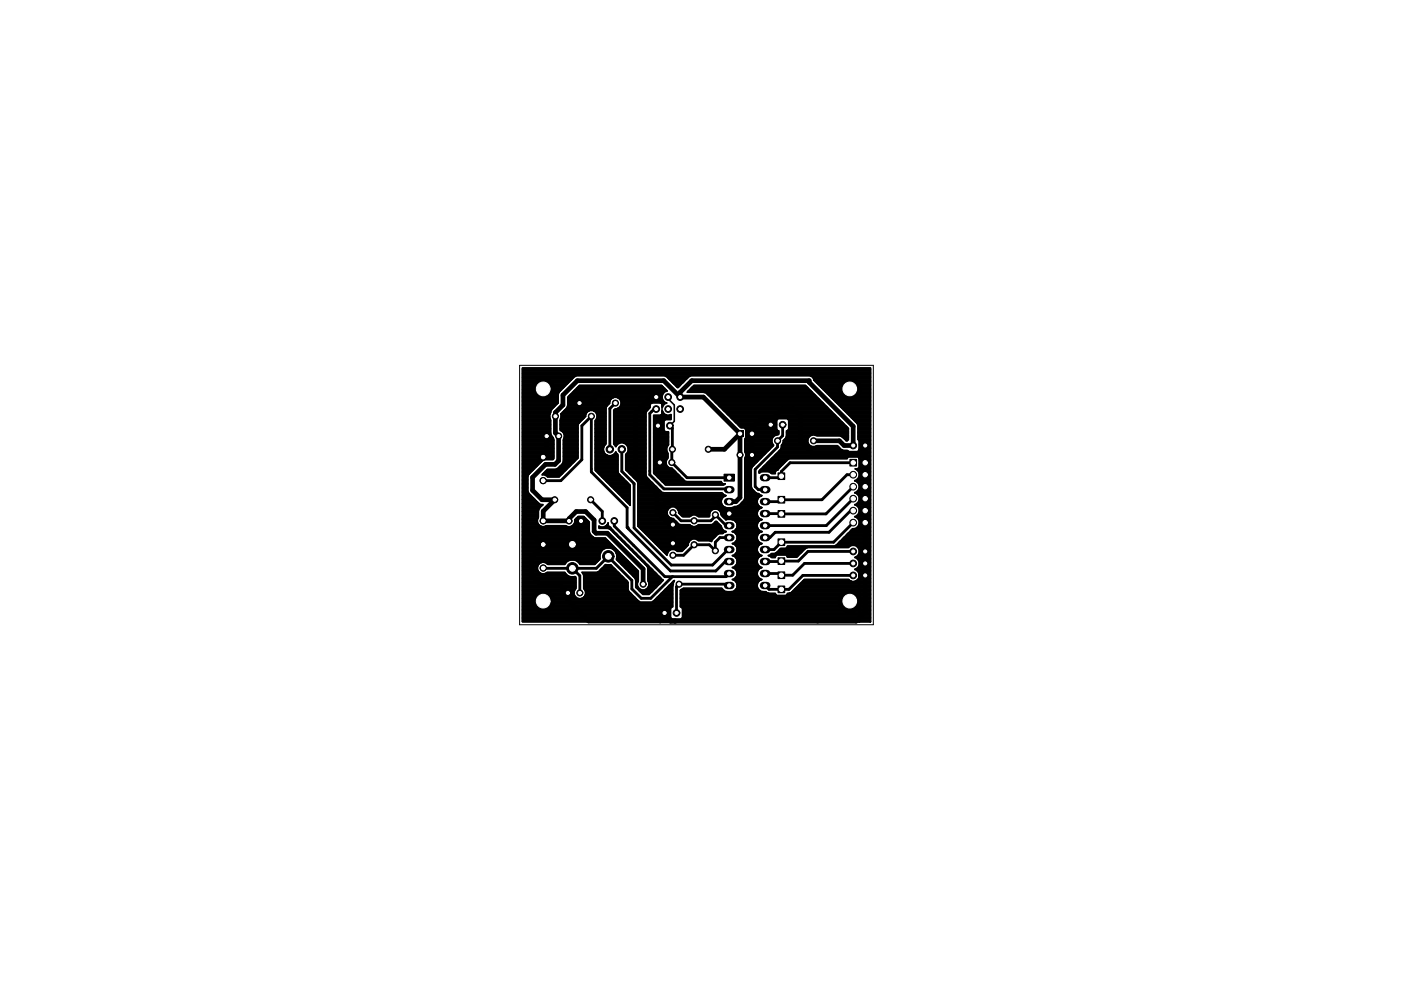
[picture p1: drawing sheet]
<svg xmlns="http://www.w3.org/2000/svg" width="297mm" height="210mm" viewBox="0 0 297 210" stroke-linecap="round" stroke-linejoin="round" font-family="sans-serif">
<g fill="none" stroke="#000" stroke-width=".21">
<path d="M110.2 77.5h75v55h-75zM156.2 91.3h1.3v1.3h-1.3zM180.2 97.4h1.4v1.4h-1.4zM153.5 100.5h2.2v1.5h-2.2zM165 118.2h1.4v1.5h-1.4zM165 100.2h1.4v1.5h-1.4zM165 108.2h1.4v1.5h-1.4zM165 105.2h1.4v1.5h-1.4zM165 114.2h1.4v1.5h-1.4zM165 121.2h1.4v1.5h-1.4zM165 124.2h1.4v1.5h-1.4z"/>
<circle cx="115.1" cy="96.9" r=".65"/>
<circle cx="115.2" cy="96.9" r=".65"/>
<circle cx="115.2" cy="82.5" r="2.45"/>
<circle cx="115.9" cy="92.5" r=".65"/>
<circle cx="117.8" cy="88.3" r=".65"/>
<circle cx="118.4" cy="92.5" r=".65"/>
<circle cx="122.9" cy="85.5" r=".65"/>
<circle cx="125.4" cy="88.3" r=".65"/>
<circle cx="129.3" cy="95.3" r=".79"/>
<circle cx="130.5" cy="85.5" r=".65"/>
<circle cx="131.8" cy="95.3" r=".79"/>
<circle cx="139.1" cy="86.7" r=".71"/>
<circle cx="139.1" cy="84.2" r=".71"/>
<circle cx="139.5" cy="90.3" r=".71"/>
<circle cx="139.9" cy="98.1" r=".65"/>
<circle cx="141.7" cy="86.7" r=".71"/>
<circle cx="141.7" cy="84.2" r=".71"/>
<circle cx="142" cy="90.3" r=".71"/>
<circle cx="142.4" cy="98.1" r=".65"/>
<circle cx="142.6" cy="95.3" r=".65"/>
<circle cx="144.2" cy="86.7" r=".71"/>
<circle cx="144.2" cy="84.2" r=".71"/>
<circle cx="150.2" cy="95.3" r=".65"/>
<circle cx="156.9" cy="96.5" r=".65"/>
<circle cx="159.4" cy="96.5" r=".65"/>
<circle cx="159.4" cy="92" r=".65"/>
<circle cx="163.4" cy="90.1" r=".71"/>
<circle cx="164.9" cy="93.5" r=".65"/>
<circle cx="165.9" cy="90.1" r=".71"/>
<circle cx="172.5" cy="93.5" r=".65"/>
<circle cx="180.2" cy="82.5" r="2.45"/>
<circle cx="180.9" cy="94.5" r=".71"/>
<circle cx="183.4" cy="94.5" r=".71"/>
<circle cx="183.4" cy="98.1" r=".71"/>
<circle cx="115.1" cy="101.9" r=".65"/>
<circle cx="115.2" cy="110.4" r=".65"/>
<circle cx="115.2" cy="101.9" r=".65"/>
<circle cx="115.2" cy="115.4" r=".65"/>
<circle cx="117.6" cy="106" r=".65"/>
<circle cx="120.6" cy="110.5" r=".65"/>
<circle cx="121.4" cy="115.4" r="1.22"/>
<circle cx="123.2" cy="110.5" r=".65"/>
<circle cx="125.2" cy="106" r=".65"/>
<circle cx="127.7" cy="110.5" r=".71"/>
<circle cx="129" cy="118" r="1.22"/>
<circle cx="130.2" cy="110.5" r=".71"/>
<circle cx="142.7" cy="108.7" r=".65"/>
<circle cx="142.7" cy="111.2" r=".65"/>
<circle cx="142.7" cy="117.7" r=".65"/>
<circle cx="142.7" cy="115.2" r=".65"/>
<circle cx="147.2" cy="110.4" r=".66"/>
<circle cx="147.2" cy="115.5" r=".66"/>
<circle cx="151.7" cy="116.8" r=".65"/>
<circle cx="151.7" cy="109.1" r=".65"/>
<circle cx="180.9" cy="119.5" r=".71"/>
<circle cx="180.9" cy="116.9" r=".71"/>
<circle cx="180.9" cy="108.3" r=".71"/>
<circle cx="180.9" cy="105.7" r=".71"/>
<circle cx="180.9" cy="103.2" r=".71"/>
<circle cx="180.9" cy="110.8" r=".71"/>
<circle cx="180.9" cy="100.6" r=".71"/>
<circle cx="183.4" cy="119.5" r=".71"/>
<circle cx="183.4" cy="116.9" r=".71"/>
<circle cx="183.4" cy="105.7" r=".71"/>
<circle cx="183.4" cy="103.2" r=".71"/>
<circle cx="183.4" cy="108.3" r=".71"/>
<circle cx="183.4" cy="110.8" r=".71"/>
<circle cx="183.4" cy="100.6" r=".71"/>
<circle cx="115.2" cy="127.5" r="2.45"/>
<circle cx="115.2" cy="120.4" r=".65"/>
<circle cx="120.4" cy="125.7" r=".65"/>
<circle cx="121.4" cy="120.5" r="1.22"/>
<circle cx="122.9" cy="125.7" r=".65"/>
<circle cx="136.4" cy="123.9" r=".65"/>
<circle cx="140.9" cy="130" r=".71"/>
<circle cx="143.4" cy="130" r=".71"/>
<circle cx="144" cy="123.9" r=".65"/>
<circle cx="180.2" cy="127.5" r="2.45"/>
<circle cx="180.9" cy="122" r=".71"/>
<circle cx="183.4" cy="122" r=".71"/>
</g>
<g fill="#000">
<path d="M156.2 91.3h1.3v1.3h-1.3zM180.2 97.4h1.4v1.4h-1.4zM153.5 100.5h2.2v1.5h-2.2zM165 118.2h1.4v1.5h-1.4zM165 100.2h1.4v1.5h-1.4zM165 108.2h1.4v1.5h-1.4zM165 105.2h1.4v1.5h-1.4zM165 114.2h1.4v1.5h-1.4zM165 121.2h1.4v1.5h-1.4zM165 124.2h1.4v1.5h-1.4z"/>
<circle cx="115.1" cy="96.9" r=".65"/>
<circle cx="115.2" cy="96.9" r=".65"/>
<circle cx="115.2" cy="82.5" r="2.45"/>
<circle cx="115.9" cy="92.5" r=".65"/>
<circle cx="117.8" cy="88.3" r=".65"/>
<circle cx="118.4" cy="92.5" r=".65"/>
<circle cx="122.9" cy="85.5" r=".65"/>
<circle cx="125.4" cy="88.3" r=".65"/>
<circle cx="129.3" cy="95.3" r=".79"/>
<circle cx="130.5" cy="85.5" r=".65"/>
<circle cx="131.8" cy="95.3" r=".79"/>
<circle cx="139.1" cy="86.7" r=".71"/>
<circle cx="139.1" cy="84.2" r=".71"/>
<circle cx="139.5" cy="90.3" r=".71"/>
<circle cx="139.9" cy="98.1" r=".65"/>
<circle cx="140.4" cy="87.1" r=".18"/>
<circle cx="141.7" cy="86.7" r=".71"/>
<circle cx="141.7" cy="84.2" r=".71"/>
<circle cx="142" cy="90.3" r=".71"/>
<circle cx="142.4" cy="98.1" r=".65"/>
<circle cx="142.6" cy="95.3" r=".65"/>
<circle cx="144.2" cy="86.7" r=".71"/>
<circle cx="144.2" cy="84.2" r=".71"/>
<circle cx="150.2" cy="95.3" r=".65"/>
<circle cx="156.9" cy="96.5" r=".65"/>
<circle cx="159.4" cy="96.5" r=".65"/>
<circle cx="159.4" cy="92" r=".65"/>
<circle cx="163.4" cy="90.1" r=".71"/>
<circle cx="164.9" cy="93.5" r=".65"/>
<circle cx="165.9" cy="90.1" r=".71"/>
<circle cx="172.5" cy="93.5" r=".65"/>
<circle cx="180.2" cy="82.5" r="2.45"/>
<circle cx="180.9" cy="94.5" r=".71"/>
<circle cx="183.4" cy="94.5" r=".71"/>
<circle cx="183.4" cy="98.1" r=".71"/>
<circle cx="115.1" cy="101.9" r=".65"/>
<circle cx="115.2" cy="110.4" r=".65"/>
<circle cx="115.2" cy="101.9" r=".65"/>
<circle cx="115.2" cy="115.5" r=".65"/>
<circle cx="115.2" cy="115.4" r=".65"/>
<circle cx="117.6" cy="106" r=".65"/>
<circle cx="120.6" cy="110.5" r=".65"/>
<circle cx="121.4" cy="115.4" r="1.22"/>
<circle cx="123.2" cy="110.5" r=".65"/>
<circle cx="125.2" cy="106" r=".65"/>
<circle cx="127.7" cy="110.5" r=".71"/>
<circle cx="129" cy="118" r="1.22"/>
<circle cx="130.2" cy="110.5" r=".71"/>
<circle cx="142.7" cy="108.7" r=".65"/>
<circle cx="142.7" cy="111.2" r=".65"/>
<circle cx="142.7" cy="117.7" r=".65"/>
<circle cx="142.7" cy="115.2" r=".65"/>
<circle cx="147.2" cy="110.4" r=".66"/>
<circle cx="147.2" cy="115.5" r=".66"/>
<circle cx="151.7" cy="116.8" r=".65"/>
<circle cx="151.7" cy="109.1" r=".65"/>
<circle cx="180.9" cy="119.5" r=".71"/>
<circle cx="180.9" cy="116.9" r=".71"/>
<circle cx="180.9" cy="108.3" r=".71"/>
<circle cx="180.9" cy="105.7" r=".71"/>
<circle cx="180.9" cy="103.2" r=".71"/>
<circle cx="180.9" cy="110.8" r=".71"/>
<circle cx="180.9" cy="100.6" r=".71"/>
<circle cx="183.4" cy="119.5" r=".71"/>
<circle cx="183.4" cy="116.9" r=".71"/>
<circle cx="183.4" cy="105.7" r=".71"/>
<circle cx="183.4" cy="103.2" r=".71"/>
<circle cx="183.4" cy="108.3" r=".71"/>
<circle cx="183.4" cy="110.8" r=".71"/>
<circle cx="183.4" cy="100.6" r=".71"/>
<circle cx="115.2" cy="127.5" r="2.45"/>
<circle cx="115.2" cy="120.4" r=".65"/>
<circle cx="120.4" cy="125.7" r=".65"/>
<circle cx="121.4" cy="120.5" r="1.22"/>
<circle cx="122.9" cy="125.7" r=".65"/>
<circle cx="136.4" cy="123.9" r=".65"/>
<circle cx="140.9" cy="130" r=".71"/>
<circle cx="143.4" cy="130" r=".71"/>
<circle cx="144" cy="123.9" r=".65"/>
<circle cx="180.2" cy="127.5" r="2.45"/>
<circle cx="180.9" cy="122" r=".71"/>
<circle cx="182.2" cy="121.8" r=".18"/>
<circle cx="183.4" cy="122" r=".71"/>
</g>
<g fill="none" stroke="#000" stroke-width="1.6">
<path d="M154.2 103.8h.8M154.2 106.4h.8M154.2 108.9h.8M154.2 111.4h.8M154.2 114h.8M154.2 116.5h.8M154.2 119.1h.8M161.9 103.8h.7M161.9 106.4h.7M161.9 108.9h.7M161.9 111.4h.7M161.9 114h.7"/>
<path d="M161.9 116.5h.7M161.9 119.1h.7M161.9 101.3h.7M154.2 121.6h.8M154.2 124.1h.8M161.9 121.6h.7M161.9 124.1h.7"/>
</g>
<g fill="none" stroke="#000" stroke-width=".6">
<path d="M130.5 85.5l-1.2 1.1v8.7M131.8 95.3v4.6l2.6 2.6v9.4l7.9 7.9h8.8l3.3-3.3h.2M139.1 86.7h-.4l-.9 1v13l3 3h13.6l.2 .1M142 90.3l.6 .5-.2 7.3 3.3 3.2h8.9M165.9 90.1v2.3l-1 1.1v1.3l-4.8 4.7v3.7l.7 .6h1.4M180.9 98.1h-13.4l-1.8 1.9v1l-.4 .3h-3.1M115.1 101.9h3.8l4.5-4.4v-7.2l2-2v11.8l7.6 7.6v4.2h.2v.2l9 9h9.6l2-2h.8M125.2 106l2.5 2.4v2.1M130.2 110.5v1l10.8 10.8h12.9l.7-.7M142.7 108.7l1.7 1.7h6.3l1-.9v-.4l2.3 2.3h.6M154.6 114h-2l-.9 1v1.8l-1.3-1.3h-3.2l-2.3 2.2h-2.2M180.9 108.3h-.5l-4.6 4.6h-11.4l-1.2 1.1h-1"/>
<path d="M180.9 105.7l-5.7 5.7h-13M180.9 116.9h-9.6l-2 2.1-7.1 .1M180.9 110.8l-4.2 4.2h-11l-1.6 1.5h-1.9M180.9 119.5h-10.3l-2.5 2.5h-2.4l-.4-.4h-3.1M180.9 103.2l-5.8 5.8-12.9-.1M180.9 100.6h-1.3l-5.3 5.4h-8.6l-.4 .4h-3.1M115.2 120.4l11.2 .1 2.6-2.5 5 5.1v1.8l2 2h2l4.6-4.6M121.4 120.5l1.5 1.6v3.6M154.6 124.1l-.3-.2h-10.3l-.6 .5v5.6M180.9 122h-10.7l-2.9 3h-4.3l-.8-.9"/>
</g>
<path d="M139.1 84.2l1.3 1.2v3.1l-.9 .8v1M141.7 84.2v.4l1.3 1.3v3.4l-1 1" fill="none" stroke="#000" stroke-width=".33"/>
<g fill="none" stroke="#000" stroke-width="1">
<path d="M115.9 92.5v3.7l-4.7 4.7v10.8l3.7 3.7h6.4l.1-1.5 1.8-1.9v-1.5M122.9 85.5h2.1l2.8-2.8h9.8l1.5 1.5h-1.1l-3.2 3.3v12.8l4.5 4.5v3.8M139.5 90.3v7.4l.4 .4M144.2 84.2v-1l2.5-2.5h24.9v.4l9.3 9.3v4.1h-1.9l-1-1h-5.5M144.2 84.2l-3.5-3.5h-18.3l-3 3.1v2.1l-1.6 1.6v4.3l.6 .7v5.2l-.7 .8h-2l-2.8 2.7v2.8l2 2h2.7l-2.4 2.4v2l5.4 .1v-.5l1.6-1.5h2l1.8 1.8v2.4l.4 .4h2.4l7.6 7.6v3.2M144.2 84.2h4.9l7.8 7.8M156.9 92l-3.3 3.3h-3.4M156.9 92v13.5l-.9 .9h-1.4M163.4 90.1v-1.2l-.2-.2h-1.8l-2 2v6.5l-.5 .5v9.8l-1.4 1.4h-3.1l-3.5-3.4h-8.7l-3 3 2.7 2.7h.8v4M163.4 89.2l2.5-2.5h2.3l1.6 1.6v5.4l2.6 2.6 10-.1 1-1M183.4 94.5v35.3l-1.9 1.9h-39.3l-1.3-1.3M115.2 115.4v.3l-2.5 2.5v3.8l1.7 1.7h3.9l2.1 2v1.6l4.4 4.4h18.4"/>
<path d="M140.9 130v.7l-.9 1"/>
</g>
<g fill="none" stroke="#000" stroke-width=".36">
<path d="M110.8 78.1h73.8v53.8h-2.4v-10.2l-.2-.4-.8-.6 .4-.1a1.31 1.31 0 0 0 .6-1.4 1.31 1.31 0 0 0-1-1 1.31 1.31 0 0 0 .8-2 1.31 1.31 0 0 0-2.1-.1h-8.6l-.6 .2-1.8 1.8h-1.9l-.5-.4h-1.7l-.3 .2-.1 .3h-.8l-.7-.4 .7-.4 .8-.1 1.1-1 1.2-.1 .3-.4 10.1-.1 3.7-3.6a1.3 1.3 0 0 0 1.4-1.1 1.3 1.3 0 0 0-1-1.5 1.31 1.31 0 0 0 1-1.2 1.31 1.31 0 0 0-1-1.3 1.31 1.31 0 0 0 1-1.3 1.31 1.31 0 0 0-1-1.2 1.31 1.31 0 0 0 1-1.3 1.31 1.31 0 0 0-1-1.3 1.3 1.3 0 0 0 1-1.2 1.3 1.3 0 0 0-.9-1.3l.7-.1 .2-.3v-5.4l-.3-.4-.1-3.2-9.2-9.4-.3-.6-.7-.3h-24.9l-.8 .3-2.2 2.2-2.2-2.2-.8-.3h-18.3l-.7 .3-3.1 3-.3 .8v1.6l-1.3 1.3-.3 .9a1.24 1.24 0 0 0 0 1.4v2.8l.7 1.4v4.1l-.2 .1h-1.5l-.8 .3-2.7 2.8-.3 .7 .1 3.2 2.2 2.3 .3 .2 .6 .1a2.36 2.36 0 0 0-1 2.7 1.26 1.26 0 0 0 .2 1.6 1.26 1.26 0 0 0 1.6 .2h4a1.25 1.25 0 0 0 1.4 0 1.25 1.25 0 0 0 .6-1.3l.7-.7h1.1l1.2 1.2v2a1.74 1.74 0 0 0 1.5 1.4h1.9l7 7v2.1a1.25 1.25 0 0 0 1.1 1.9 1.25 1.25 0 0 0 1-1.9v-2.5l-.3-.8-7.6-7.6-.7-.3h-1.8v-.4a1.29 1.29 0 0 0 1.9-.8l.1 .7 .4 .3 .2 .3 11 10.9-3 3h-1.3l-1.5-1.5v-1.4l-.2-.6-3.9-3.9 .1-.3a1.83 1.83 0 0 0-1.9-2.2 1.83 1.83 0 0 0-1.6 2.4l-1.2 1.2h-3.1a1.78 1.78 0 0 0-1.6-1 1.78 1.78 0 0 0-1.7 1h-3.6l-.2-.3a1.25 1.25 0 0 0-1.7 .2 1.25 1.25 0 0 0 .1 1.7 1.25 1.25 0 0 0 1.7 0h3.7l.1 .2a1.75 1.75 0 0 0 2.1 .7l.2 .2v2.4a1.24 1.24 0 0 0-.1 1.8 1.24 1.24 0 0 0 1.8 0 1.24 1.24 0 0 0 0-1.8v-2.7l-.4-.8h3.4l1.6-1.6h1l3.7 3.7 .1 1.8 2.4 2.4h2.7l4.7-4.5-.4 1.3v4.3l-.5 .4v1.7l.5 .5h1.7l.4-.5v-1.7l-.4-.4v-3.6l.6-.4h8.1a1.94 1.94 0 0 0 3.2-.1 1.29 1.29 0 0 0-1-1.7 1.29 1.29 0 0 0 1.1-1.3 1.29 1.29 0 0 0-1.1-1.3 1.29 1.29 0 0 0 1.1-1.2 1.29 1.29 0 0 0-1.1-1.3 1.29 1.29 0 0 0 1.1-1.3 1.29 1.29 0 0 0-1.1-1.2 1.29 1.29 0 0 0 1.1-1.3 1.29 1.29 0 0 0-1.1-1.3 1.31 1.31 0 0 0 1.1-1.4 1.31 1.31 0 0 0-1.3-1.2l-1.1 .1-1-1v-.3a1.25 1.25 0 0 0-1.5-1 1.25 1.25 0 0 0-.9 1.6l-2.4 .1a1.2 1.2 0 0 0-1.9 0h-1.5l-.8-.9a1.24 1.24 0 0 0-1.2-1.3 1.24 1.24 0 0 0-1.3 1.3 1.24 1.24 0 0 0 1.3 1.2l1.4 1.3 2.1 .1a1.2 1.2 0 0 0 1.9 0l2.9-.1 .8-.7 1.1 1.1 .4 .8 .7 .3-.8 .4-.9 .1-.2 .2-1 1-.2 .4-.5-.1h-2.3l-.2-.3a1.25 1.25 0 0 0-1.4 0 1.25 1.25 0 0 0-.6 1.2l-1.3 1.3h-1a1.22 1.22 0 0 0-1.4-.3 1.22 1.22 0 0 0-.8 1.1l-6.1-6.1v-9.1l-.3-.6-2.3-2.3v-3.2a1.38 1.38 0 0 0 0-2.2 1.38 1.38 0 0 0-2.1 .5l-.5-.5v-7.2l.3-.3a1.24 1.24 0 0 0 1.3-1.2 1.24 1.24 0 0 0-1.2-1.3 1.24 1.24 0 0 0-1.3 1.3l-.5 .6-.2 .5v7.6a1.38 1.38 0 0 0-.1 2.2 1.38 1.38 0 0 0 2.2-.6l.4 .6 .1 3.8 2.5 2.7v4.2l-7.4-7.4v-10.5a1.24 1.24 0 0 0-.3-2.1 1.24 1.24 0 0 0-1.8 1.2l-1.3 1.4-.3 .6v6.8l-3.9 4h-2.5a1.2 1.2 0 0 0-1.2-.4l1.2-1.2h1.6a2.41 2.41 0 0 0 1.8-1.8v-4.5a1.24 1.24 0 0 0-.7-1.9v-2.3l.2-.5-.1-.7 1.4-1.5 .1-2.1 2.4-2.5h17.5l1.1 1.2a1.31 1.31 0 0 0-1.1 1.3 1.31 1.31 0 0 0 1 1.3l-.4 .1-.5 .8-.1-.7-.3-.3h-1.7l-.4 .3a1.26 1.26 0 0 1-.7 1.4l-.3 .6v13l.3 .5 3.2 3.2 12.7 .1 .2 .3 .7 .3a1.31 1.31 0 0 0-1.1 1.4 1.31 1.31 0 0 0 1.3 1.2 3.7 3.7 0 0 0 3.7-2.2v-8.3a1.24 1.24 0 0 0 0-1.4v-2.7l.2-.3-.1-1.8-.3-.3h-.6l-7.6-7.5h-3.8l1.4-1.5h23.7l9.1 9.1v2.4l-.2 .2h-.3l-.7-.7-.7-.3h-4.8a1.25 1.25 0 0 0-2 1.1 1.25 1.25 0 0 0 2 1h4.3l.7 .7a1.73 1.73 0 0 0 1.5 .3l.3 .3h1.8l.4-.5v1.9l-.4-.4h-1.8l-.4 .5h-12.1l-.6 .2-2 2.2-.4 .2-.1 .5-.9-.1a2.29 2.29 0 0 0-2.6 0v-.4l4.7-4.8 .1-.7 .4-.7v-.3l.6-.7 .1-1.3 .4-.5v-1.7l-.2-.4h-1.9l-.4 .2-.1 1.9 .5 .5v.6l-.2 .2h-.3a1.27 1.27 0 0 0-1 .9 1.27 1.27 0 0 0 .4 1.3l-4.7 4.8v4a1.95 1.95 0 0 0 1.5 1.5l.8 .4h-.3a1.3 1.3 0 0 0-.8 1.4 1.3 1.3 0 0 0 1.1 1.1 1.29 1.29 0 0 0-1.1 1.3 1.29 1.29 0 0 0 1.1 1.3 1.29 1.29 0 0 0-1.1 1.2 1.29 1.29 0 0 0 1.1 1.3 1.29 1.29 0 0 0-1.1 1.3 1.29 1.29 0 0 0 1.1 1.3 1.29 1.29 0 0 0-1.1 1.2 1.29 1.29 0 0 0 1.1 1.3 1.29 1.29 0 0 0-1.1 1.3 1.29 1.29 0 0 0 1.1 1.2 1.29 1.29 0 0 0-1.1 1.3 1.29 1.29 0 0 0 1.1 1.3 1.36 1.36 0 0 0-1 1.7 1.36 1.36 0 0 0 1.8 .9l.6 .3h1.4l.4 .5h1.7l.5-.5 .9-.3 2.7-2.7h9.3a1.31 1.31 0 0 0 1.6 .4 1.31 1.31 0 0 0 .7-1.5v10.2h-71.4zM110.8 78.1h73.8M110.8 78.4h73.8M110.8 78.6h73.8M110.8 78.9h73.8M110.8 79.2h73.8M110.8 79.5h73.8M110.8 79.8h11.2M141.1 79.8h5.1M172 79.8h12.6M110.8 88.9h5.9M110.8 92.8h6.5"/>
<path d="M110.8 96.8h6.6M110.8 80.1h10.8M110.8 80.3h10.5M110.8 80.6h10.2M110.8 80.9h10M110.8 81.2h9.7M110.8 81.5h9.4M110.8 81.8h9.1M110.8 82h8.8M110.8 82.3h8.5M110.8 82.6h8.3M110.8 82.9h8"/>
<path d="M110.8 83.2h7.7M110.8 83.5h7.6M110.8 83.7h7.5M110.8 84h7.5M110.8 84.3h7.5M110.8 84.6h7.5M110.8 84.9h7.5M110.8 85.2h7.5M110.8 85.5h7.5M110.8 85.7h7.2M110.8 86h6.9M110.8 86.3h6.7"/>
<path d="M110.8 86.6h6.4M110.8 86.9h6.1M110.8 87.2h6M110.8 87.4h5.9M110.8 87.7h5.8M110.8 88h5.7M110.8 88.3h5.7M110.8 88.6h5.8M110.8 89.1h5.9M110.8 89.4h5.9M110.8 89.7h5.9M110.8 90h5.9"/>
<path d="M110.8 90.3h5.9M110.8 90.6h5.9M110.8 90.8h5.9M110.8 91.1h5.9M110.8 91.4h5.9M110.8 91.7h5.9M110.8 92h6M110.8 92.3h6.1M110.8 92.6h6.3M110.8 93.1h6.6M110.8 93.4h6.6M110.8 93.7h6.6"/>
<path d="M110.8 94h6.6M110.8 94.3h6.6M110.8 94.5h6.6M110.8 94.8h6.6M110.8 95.1h6.6M110.8 95.4h6.6M110.8 95.7h6.6M110.8 96h6.6M110.8 96.2h6.6M110.8 96.5h6.6M110.8 97.1h6.6M110.8 97.4h6.5"/>
<path d="M110.8 97.7h4.2M110.8 97.9h3.9M110.8 98.2h3.6M110.8 98.5h3.3M110.8 98.8h3.1M110.8 99.1h2.8M110.8 99.4h2.5M110.8 99.7h2.2M110.8 99.9h1.9M115.7 99.9h4M115.9 99.7h4.1M118.1 99.4h2.2"/>
<path d="M118.5 99.1h2.1M118.8 98.8h2M118.8 89.1h4.5M118.8 89.4h4.2M118.8 89.7h4M118.8 90h3.8M118.8 90.3h3.7M118.8 90.6h3.7M118.8 90.8h3.7M118.8 91.1h3.7M118.8 88.9h4.8M119 88.6h4.9"/>
<path d="M119 87.7h5.3M119 88h5.1M119 88.3h5.1M119.1 98.5h2M119.1 91.4h3.4M119.2 87.4h5.3M119.3 98.2h2.1M119.4 91.7h3.1M119.4 97.9h2.3M119.5 96.8h3M119.5 93.4h3M119.5 93.7h3"/>
<path d="M119.5 94h3M119.5 94.3h3M119.5 94.5h3M119.5 94.8h3M119.5 95.1h3M119.5 95.4h3M119.5 95.7h3M119.5 96h3M119.5 96.2h3M119.5 96.5h3M119.5 97.1h3M119.5 97.4h2.8"/>
<path d="M119.5 97.7h2.5M119.5 93.1h3M119.5 87.2h5.3M119.6 92h2.9M119.6 92.8h2.9M119.7 92.6h2.8M119.7 92.3h2.8M119.8 86.9h8.7M120.1 86.6h8.4M120.3 86.3h8.2M120.4 86h8.3M120.4 84.3h9.6"/>
<path d="M120.4 84.6h9.2M120.4 84.9h9M120.4 85.2h8.9M120.4 85.5h8.8M120.4 85.7h8.6M120.6 84h19.8M120.8 83.7h19.6M121.1 83.5h19.5M121.4 83.2h19.4M121.7 82.9h19.7M122 82.6h19.2M122.3 82.3h18.6"/>
<path d="M122.5 82h18.1M122.8 81.8h17.5M125.9 87.2h2.6M126.2 92.8h2.3M126.2 96.8h4.8M126.2 89.4h2.3M126.2 89.7h2.3M126.2 90h2.3M126.2 90.3h2.3M126.2 90.6h2.3M126.2 90.8h2.3M126.2 91.1h2.3"/>
<path d="M126.2 91.4h2.3M126.2 91.7h2.3M126.2 92h2.3M126.2 92.3h2.3M126.2 92.6h2.3M126.2 93.1h2.3M126.2 93.4h2.3M126.2 93.7h2.3M126.2 94h2.3M126.2 94.3h2.2M126.2 94.5h1.9M126.2 94.8h1.8"/>
<path d="M126.2 95.1h1.7M126.2 95.4h1.7M126.2 95.7h1.8M126.2 96h1.9M126.2 96.2h2.1M126.2 96.5h2.6M126.2 97.1h4.8M126.2 97.4h4.8M126.2 97.7h4.8M126.2 97.9h4.8M126.2 98.2h4.8M126.2 98.5h4.8"/>
<path d="M126.2 98.8h4.8M126.2 99.1h4.8M126.2 99.4h4.8M126.2 99.7h4.8M126.2 89.1h2.3M126.3 87.4h2.2M126.4 99.9h4.6M126.5 88.9h2M126.5 87.7h2M126.6 88.6h1.9M126.6 88h1.9M126.6 88.3h1.9"/>
<path d="M129.8 96.5h1.2M130.1 88.9h6.8M130.1 92.8h6.8M130.1 87.2h7M130.1 87.4h6.9M130.1 87.7h6.8M130.1 88h6.8M130.1 88.3h6.8M130.1 88.6h6.8M130.1 89.1h6.8M130.1 89.4h6.8M130.1 89.7h6.8"/>
<path d="M130.1 90h6.8M130.1 90.3h6.8M130.1 90.6h6.8M130.1 90.8h6.8M130.1 91.1h6.8M130.1 91.4h6.8M130.1 91.7h6.8M130.1 92h6.8M130.1 92.3h6.8M130.1 92.6h6.8M130.1 93.1h6.8M130.1 93.4h6.8"/>
<path d="M130.1 93.7h6.8M130.1 94h1.3M130.2 94.3h.7M130.2 86.9h7.2M130.3 96.2h.6M130.5 94.5h.2M130.5 96h.1M130.9 84.3h9.5M131 86.6h6.7M131.4 84.6h9M131.4 86.3h6.4M131.6 84.9h9"/>
<path d="M131.6 86h6.2M131.7 85.2h9.1M131.7 85.7h6.2M131.7 85.5h6.5M132.3 94h4.6M132.7 96.8h4.2M132.7 96.5h4.2M132.7 97.1h4.2M132.7 97.4h4.2M132.7 97.7h4.2M132.7 97.9h4.2M132.7 98.2h4.2"/>
<path d="M132.7 98.5h4.2M132.7 98.8h4.2M132.7 99.1h4.2M132.7 99.4h4.2M132.7 99.7h4.2M132.8 94.3h4.1M132.8 96.2h4.1M133 99.9h3.9M133 94.5h3.9M133 96h3.9M133.1 94.8h3.8M133.1 95.7h3.8"/>
<path d="M133.2 95.1h3.7M133.2 95.4h3.7M138.6 88l1.6-.1 .2-.3v-.5a1.27 1.27 0 0 0 1.9 .8v1.1h-1.1l-.5 .4 .1 1.9 .4 .3h.5v2.8a1.18 1.18 0 0 0-.1 1.6v1.2a1.22 1.22 0 0 0-.3 1.3 1.22 1.22 0 0 0 1.2 .8l2.8 2.7 7.6 .1 .3 .4 .5 .1-.3 .2h-12.3l-2.5-2.5zM138.6 88.2h3.7M138.6 88.5h3.7M138.6 88.8h3.7M138.6 89.1h2.3M138.6 89.4h2.1M138.6 89.7h2.1M138.6 89.9h2.1M138.6 90.2h2.1M138.6 90.5h2.1"/>
<path d="M138.6 90.8h2.1M138.6 91.1h2.1M138.6 91.4h2.3M138.6 91.6h3.1M138.6 91.9h3.1M138.6 92.2h3.1M138.6 92.5h3.1M138.6 92.8h3.1M138.6 93.1h3.1M138.6 93.4h3.1M138.6 93.6h3.1M138.6 93.9h3.1"/>
<path d="M138.6 94.2h3.1M138.6 94.5h3M138.6 94.8h2.8M138.6 95.1h2.7M138.6 95.3h2.7M138.6 95.6h2.8M138.6 95.9h2.9M138.6 96.2h3M138.6 96.5h3M138.6 96.8h3M138.6 97h3M138.6 97.3h2.8"/>
<path d="M138.6 97.6h2.7M138.6 97.9h2.6M138.6 98.2h2.6M138.6 98.5h2.7M138.6 98.7h2.8M138.6 99h3.1M138.6 99.3h3.9M138.6 99.6h4.2M138.6 99.9h4.5M140 85.5h1.3M140.2 88h1M140.4 85.7h.4"/>
<path d="M140.4 87.7h.4M140.4 87.4h.1M140.4 86h.2M140.4 86.3h.1M141.5 80.1h4.4M141.8 80.3h3.8M142.1 88h.2M142.1 80.6h3.2M142.4 80.9h2.6M142.7 81.2h2M143 81.5h1.4M143.2 81.8h1"/>
<path d="M143.5 82h.4M145.9 82.9h26M146.2 82.6h25.5M146.5 82.3h24.9M146.8 82h24.3M147.1 81.8h23.7M149.2 83.2h23M149.9 83.5h22.6M150.1 83.7h22.7M150.4 84h22.7M150.7 84.3h22.7M151 84.6h22.6"/>
<path d="M151.3 84.9h22.6M151.6 85.2h22.6M151.8 85.5h22.7M152.1 85.7h22.7M152.4 86h22.7M152.7 86.3h22.6M153 86.6h22.6M153.3 86.9h22.6M153.6 87.2h22.6M153.8 87.4h22.7M154.1 87.7h22.7M154.4 88h22.7"/>
<path d="M154.7 88.3h22.6M155 88.6h22.6M155.3 88.9h9.6M155.5 89.1h9.2M155.8 89.4h8.8M156.1 89.7h8.5M156.4 90h8.2M156.7 90.3h7.9M157 90.6h7.6M157.9 93.1h5.8M157.9 93.4h5.7M157.9 93.7h5.7"/>
<path d="M157.9 94h5.8M157.9 94.3h6M157.9 94.5h6M157.9 94.8h5.7M157.9 95.1h5.4M157.9 95.4h5.2M157.9 95.7h4.9M157.9 97.4h3.2M157.9 97.7h2.9M157.9 97.9h2.6M157.9 98.2h2.3M157.9 98.5h2"/>
<path d="M157.9 98.8h1.7M157.9 99.1h1.5M157.9 99.4h1.4M157.9 99.7h1.4M157.9 99.9h1.4M157.9 90.8h6.7M158 97.1h3.4M158 96h4.5M158.1 96.8h3.5M158.1 92.8h5.7M158.1 91.1h6.6M158.1 91.4h7"/>
<path d="M158.1 91.7h7M158.1 92h7M158.1 92.3h6.4M158.1 92.6h5.9M158.1 96.2h4.1M158.1 96.5h3.8M160.9 99.9h3.5M161.2 99.7h3.7M161.4 99.4h3.7M161.7 99.1h3.7M162 98.8h3.6M162.3 98.5h3.6"/>
<path d="M162.6 98.2h3.6M162.9 97.9h3.6M163.1 97.7h3.7M163.4 97.4h3.7M163.7 97.1h16M164 96.8h20.6M164.3 96.5h20.3M164.6 96.2h20M164.8 96h19.8M165.1 95.7h14.7M165.4 95.4h13.1M165.6 95.1h12.6"/>
<path d="M165.7 94.8h12.2M165.7 94.5h6.2M165.8 94.3h5.7M166 94h5.4M166.1 93.7h5.1M166.1 93.4h5.1M166.4 93.1h4.9M166.6 92.8h4.8M166.7 92.6h4.9M166.8 91.4h13.1M166.8 91.7h13.1M166.8 92h13.1"/>
<path d="M166.8 92.3h5.3M167 88.9h10.9M167.1 91.1h12.8M167.2 89.1h11M167.2 89.4h11.3M167.2 89.7h11.6M167.2 90h11.8M167.2 90.3h12.1M167.2 90.6h12.4M167.2 90.8h12.7M172.3 80.1h12.3M172.5 80.3h12.1"/>
<path d="M172.6 80.6h12M172.8 92.3h7.1M172.9 80.9h11.7M173.1 94.5h4.5M173.2 81.2h11.4M173.4 81.5h11.2M173.7 81.8h10.9M174 82h10.6M174.3 82.3h10.3M174.6 82.6h10M174.9 82.9h9.7M175.1 83.2h9.5"/>
<path d="M175.4 83.5h9.2M175.7 83.7h8.9M176 84h8.6M176.3 84.3h8.3M176.6 84.6h8M176.8 84.9h7.8M177.1 85.2h7.5M177.4 85.5h7.2M177.7 85.7h6.9M178 86h6.6M178.3 86.3h6.3M178.4 92.6h1.5"/>
<path d="M178.6 86.6h6M178.8 92.8h1.1M178.8 86.9h5.8M179.1 93.1h.8M179.1 87.2h5.5M179.4 93.4h.3M179.4 87.4h5.2M179.7 87.7h4.9M180 88h4.6M180.3 88.3h4.3M180.5 88.6h4.1M180.8 88.9h3.8"/>
<path d="M181.1 89.1h3.5M181.4 89.4h3.2M181.7 89.7h2.9M181.7 99.7h2.9M181.8 90h2.8M181.9 99.4h2.7M181.9 90.3h2.7M181.9 92.8h2.7M181.9 90.6h2.7M181.9 90.8h2.7M181.9 91.1h2.7M181.9 91.4h2.7"/>
<path d="M181.9 91.7h2.7M181.9 92h2.7M181.9 92.3h2.7M181.9 92.6h2.7M181.9 93.1h2.7M182 95.7h2.6M182 99.9h2.6M182.1 93.4h2.5M182.1 97.1h2.5M182.1 99.1h2.5M182.2 95.4h2.4M182.2 93.7h2.4"/>
<path d="M182.2 94h2.4M182.2 94.3h2.4M182.2 94.5h2.4M182.2 94.8h2.4M182.2 95.1h2.4M182.2 97.4h2.4M182.2 97.7h2.4M182.2 97.9h2.4M182.2 98.2h2.4M182.2 98.5h2.4M182.2 98.8h2.4M110.8 100.8h1.2"/>
<path d="M110.8 100.2h1.6M110.8 100.5h1.4M110.8 101.1h1.1M110.8 101.4h1.1M110.8 101.6h1.1M110.8 101.9h1.1M110.8 102.2h1.1M110.8 102.5h1.1M110.8 102.8h1.1M110.8 103.1h1.1M110.8 103.3h1.1M110.8 103.6h1.1"/>
<path d="M110.8 103.9h1.1M110.8 104.2h1.1M110.8 104.5h1.2M110.8 104.8h1.5M110.8 105h1.7M110.8 105.3h2M110.8 105.6h2.3M110.8 105.9h2.6M110.8 106.2h2.9M110.8 106.5h3.2M110.8 106.8h3.5M110.8 107h4.3"/>
<path d="M110.8 107.3h4M110.8 107.6h3.7M110.8 107.9h3.5M110.8 108.2h3.4M110.8 108.5h3.3M110.8 108.7h3.3M110.8 109h3.3M110.8 109.3h3.3M110.8 109.6h3.3M110.8 109.9h3.3M110.8 110.2h3.1M110.8 110.4h3.1"/>
<path d="M110.8 110.7h3.1M110.8 111h3.3M110.8 111.3h3.5M110.8 111.6h3.9M110.8 111.9h14.1M110.8 112.1h14.1M110.8 112.4h14.1M110.8 112.7h14.1M110.8 113h14.2M110.8 113.3h14.4M110.8 113.6h14.6M110.8 113.9h14.9"/>
<path d="M110.8 114.1h17.6M110.8 114.4h17.9M110.8 114.7h18.1M110.8 115h18.4M110.8 115.3h18.7M110.8 115.6h19M110.8 115.8h19.3M110.8 116.1h19.6M110.8 116.4h17.2M110.8 116.7h16.9M110.8 117h16.6M110.8 117.3h16.5"/>
<path d="M110.8 117.5h16.4M110.8 117.8h16.4M110.8 118.1h16.4M110.8 118.4h16.4M110.8 118.7h16.3M110.8 119h9.6M110.8 119.2h4M110.8 119.5h3.5M110.8 119.8h3.3M115.1 100.5h4M115.4 100.2h4M115.5 119.2h4.6"/>
<path d="M115.6 111.6h4.5M115.7 100.8h3.2M116 119.5h3.8M116.1 101.1h2.5M121.2 111.6h3.7M121.6 111.3h3.3M121.7 111h3.2M121.9 110.7h3M121.9 110.4h2.8M121.9 110.2h2.5M122.2 109.9h1.9M122.4 119h4.4"/>
<path d="M122.5 109.6h1.3M122.7 119.2h3.8M122.9 119.5h3.3M126.7 100.2h4.4M127 100.5h4.2M127 111.6h.1M127 111.9h2.5M127.3 100.8h4.2M127.6 101.1h4.2M127.8 101.4h4.3M128.1 101.6h4.3M128.3 119.8h1.2"/>
<path d="M128.4 111.6h.7M128.4 101.9h4.3M128.7 102.2h4.2M128.7 111.3h.2M128.9 111h.1M129 102.5h4.2M129.2 112.1h.5M129.3 102.8h4.2M129.5 103.1h4.1M129.6 112.4h.4M129.8 103.3h3.8M129.9 112.7h.3"/>
<path d="M129.9 116.4h.8M130.1 103.6h3.5M130.2 113h.3M130.3 116.7h.6M130.4 103.9h3.2M130.4 113.3h.4M130.5 117h.7M130.6 117.3h.9M130.7 104.2h2.9M130.7 113.6h.4M130.7 118.4h1.9M130.8 117.5h1"/>
<path d="M130.8 118.7h2.1M130.8 117.8h1.3M130.8 118.1h1.6M131 104.5h2.6M131 113.9h.4M131 119h2.2M131.2 104.8h2.4M131.3 114.1h.4M131.3 119.2h2.2M131.5 105h2.1M131.6 114.4h.3M131.6 119.5h2.2"/>
<path d="M131.8 105.3h1.8M131.9 114.7h.3M131.9 119.8h2.2M132.1 105.6h1.5M132.2 115h.3M132.4 105.9h1.2M132.4 115.3h.4M132.7 106.2h.9M132.7 115.6h.4M133 106.5h.6M133 115.8h.4M133.2 106.8h.4"/>
<path d="M133.3 116.1h.4M133.3 100.2h3.6M133.5 107h.1M133.6 116.4h.3M133.6 100.5h3.3M133.9 116.7h.3M133.9 100.8h3.1M134.1 117h.4M134.2 101.1h2.9M134.4 117.3h.4M134.4 101.4h2.9M134.7 117.5h.4"/>
<path d="M134.7 101.6h2.9M135 117.8h.4M135 101.9h2.9M135.2 102.2h2.9M135.3 102.5h3.1M135.3 102.8h3.4M135.3 103.1h3.7M135.3 103.3h4M135.3 103.6h4.3M135.3 103.9h4.5M135.3 104.2h4.8M135.3 104.5h5.4"/>
<path d="M135.3 104.8h18M135.3 105h18.5M135.3 105.3h18.1M135.3 105.6h17.9M135.3 105.9h17.7M135.3 106.2h17.6M135.3 106.5h17.6M135.3 106.8h17.7M135.3 107h17.8M135.3 107.3h18M135.3 107.6h6.8M135.3 107.9h6.4"/>
<path d="M135.3 108.2h6.2M135.3 108.5h6.1M135.3 108.7h6.1M135.3 109h6.2M135.3 109.3h6.3M135.3 109.6h6.5M135.3 109.9h7M135.3 110.2h7.7M135.3 110.4h7.9M135.3 110.7h8.2M135.3 111h8.5M135.3 111.3h11"/>
<path d="M135.3 111.6h11.4M135.3 118.1h.3M135.6 111.9h17.4M135.6 118.4h.3M135.8 112.1h17.3M135.8 118.7h.4M136.1 112.4h17.3M136.1 119h.4M136.4 112.7h17.5M136.4 119.2h.4M136.7 113h16.7M136.7 119.5h.4"/>
<path d="M137 113.3h15.2M137 119.8h.3M137.3 113.6h14.6M137.5 113.9h14.1M137.8 114.1h13.5M138.1 114.4h8.4M138.4 114.7h7.8M138.6 100.2h4.8M138.7 115h7.3M138.7 100.5h5M139 115.3h6.9M139 100.7h4.9"/>
<path d="M139.3 115.6h6.6M139.3 101h4.9M139.5 115.8h6.1M139.6 101.3h4.9M139.8 116.1h5.6M139.9 101.6h4.9M140.1 116.4h5M140.2 101.9h4.9M140.4 116.7h1.6M140.4 102.2h12.5M140.7 117h1M140.7 102.4h12.4"/>
<path d="M141 117.3h.5M141 102.7h12.5M141.2 117.5h.2M143.3 107.6h10.5M143.4 116.7h1.4M143.6 107.9h17.4M143.8 108.2h7.1M143.9 108.7h6.6M143.9 108.5h6.7M144.2 109h6.2M144.5 109.3h2.1M147.6 111.6h5.3"/>
<path d="M147.7 109.3h2.7M147.8 114.4h3.2M148 111.3h4.6M150.6 114.7h.3M151.3 111h1M151.6 110.7h.5M152.4 108.2h8.4M152.7 108.5h7.9M152.8 108.7h7.7M152.9 109h7.6M153 109.3h7.6M153.3 109.6h7.4"/>
<path d="M153.6 109.9h7.4M153.9 110.2h.1M155.2 110.2h6.3M155.3 112.7h6.3M155.4 115.3h6.1M155.4 107.6h6.1M155.4 117.8h6M155.8 117.5h5.2M155.8 115h5.2M155.8 110.4h5.2M155.8 112.4h5.2M155.9 113h5.1"/>
<path d="M155.9 115.6h5.1M155.9 118.1h5M156 119.8h4.8M156.1 117.3h4.7M156.1 114.7h4.7M156.1 110.7h4.7M156.1 112.1h4.7M156.1 113.3h4.6M156.1 115.8h4.6M156.1 118.4h4.6M156.2 119.5h4.4M156.2 117h4.4"/>
<path d="M156.2 114.4h4.4M156.2 111h4.4M156.2 111.9h4.4M156.2 113.6h4.4M156.2 116.1h4.4M156.2 118.7h4.4M156.3 119.2h4.3M156.3 116.7h4.3M156.3 114.1h4.2M156.3 111.3h4.2M156.3 111.6h4.2M156.3 113.9h4.2"/>
<path d="M156.3 116.4h4.2M156.3 119h4.2M156.4 107.3h4.5M156.8 107h3.9M157.1 106.8h3.5M157.4 106.5h3.1M157.6 106.2h3M157.8 105.9h2.8M157.9 105.6h2.9M157.9 100.8h1.4M157.9 100.2h1.4M157.9 100.5h1.4"/>
<path d="M157.9 101.1h1.4M157.9 101.4h1.4M157.9 101.6h1.4M157.9 101.9h1.4M157.9 102.2h1.4M157.9 102.5h1.4M157.9 102.8h1.4M157.9 103.1h1.4M157.9 103.3h1.4M157.9 103.6h1.5M157.9 103.9h1.8M157.9 104.2h2.1"/>
<path d="M157.9 104.5h2.4M157.9 104.8h3M157.9 105h3.5M157.9 105.3h3.1M160.9 100.2h.2M163.1 117.8h1.4M163.4 100.2h1M163.4 117.5h6.1M163.5 118.1h.9M164.5 117.3h5.3M164.8 117h5.3M165.1 116.7h5.3"/>
<path d="M165.4 116.4h5.2M166.8 116.1h4.3M166.8 117.8h2.4M167 115.8h13.1M167 118.1h1.9M177.3 115.6h7.3M177.6 115.3h7M177.9 115h6.7M178.2 114.7h6.4M178.5 114.4h6.1M178.7 114.1h5.9M179 113.9h5.6"/>
<path d="M179.3 113.6h5.3M179.6 113.3h5M179.9 113h4.7M180.2 112.7h4.4M180.5 112.4h4.1M180.7 112.1h3.9M181.2 101.9h3.4M181.3 104.5h3.3M181.3 107h3.3M181.3 109.6h3.3M181.4 118.1h3.2M181.6 115.8h3"/>
<path d="M181.7 118.4h2.9M181.7 111.9h2.9M181.7 109.3h2.9M181.7 106.8h2.9M181.7 104.2h2.9M181.7 101.6h2.9M181.7 102.2h2.9M181.8 104.8h2.8M181.8 107.3h2.8M181.8 109.9h2.8M181.8 117.8h2.8M181.9 116.1h2.7"/>
<path d="M181.9 118.7h2.7M182 111.6h2.6M182 109h2.6M182 106.5h2.6M182 103.9h2.6M182 101.4h2.6M182 102.5h2.6M182 105h2.6M182 107.6h2.6M182 110.2h2.6M182 117.5h2.6M182.1 116.4h2.5"/>
<path d="M182.1 119h2.5M182.1 111.3h2.5M182.1 108.7h2.5M182.1 106.2h2.5M182.1 103.6h2.5M182.1 100.2h2.5M182.1 101.1h2.5M182.1 102.8h2.5M182.1 105.3h2.5M182.1 107.9h2.5M182.1 110.4h2.5M182.1 119.8h2.5"/>
<path d="M182.2 117.3h2.4M182.2 100.8h2.4M182.2 103.3h2.4M182.2 105.9h2.4M182.2 108.5h2.4M182.2 111h2.4M182.2 117h2.4M182.2 119.5h2.4M182.2 100.5h2.4M182.2 103.1h2.4M182.2 105.6h2.4M182.2 108.2h2.4"/>
<path d="M182.2 110.7h2.4M182.2 116.7h2.4M182.2 119.2h2.4M110.8 120.1h3.2M110.8 120.4h3.1M110.8 120.7h3.1M110.8 121h3.2M110.8 121.2h3.4M110.8 121.5h3.8M110.8 121.8h9.3M110.8 122.1h9.7M110.8 122.4h11.2"/>
<path d="M110.8 122.7h11.3M110.8 122.9h11.3M110.8 123.2h11.3M110.8 123.5h11.3M110.8 123.8h11.3M110.8 124.1h11.3M110.8 124.4h11.3M110.8 124.6h11.3M110.8 124.9h11.2M110.8 125.2h11M110.8 125.5h10.9M110.8 125.8h10.9"/>
<path d="M110.8 126.1h10.9M110.8 126.3h11.1M110.8 126.6h11.3M110.8 126.9h11.8M110.8 127.2h24.3M110.8 127.5h24.6M110.8 127.8h31.8M110.8 128.1h31.8M110.8 128.3h31.8M110.8 128.6h31.8M110.8 128.9h31.4M110.8 129.2h31.3"/>
<path d="M110.8 129.5h31.3M110.8 129.8h31.3M110.8 130h31.3M110.8 130.3h31.3M110.8 130.6h31.3M110.8 130.9h31.4M110.8 131.2h31.6M110.8 131.5h73.8M110.8 131.7h73.8M115.8 121.5h4M123.2 126.9h11.6M123.5 121.5h7.7"/>
<path d="M123.7 121.8h7.8M123.8 126.6h10.8M123.8 122.1h8M123.8 122.4h8.3M123.8 122.7h8.6M123.8 122.9h8.9M123.8 123.2h9.2M123.8 123.5h9.3M123.8 123.8h9.3M123.8 124.1h9.3M123.8 124.4h9.3M123.8 124.6h9.3"/>
<path d="M123.9 124.9h9.2M124 126.3h10.3M124.1 125.2h9.1M124.1 126.1h9.9M124.2 125.8h9.5M124.2 125.5h9.2M126.8 121.2h4.2M127.2 121h3.5M127.4 120.7h3M127.7 120.4h2.4M128 120.1h1.8M132.2 120.1h2.1"/>
<path d="M132.5 120.4h2.1M132.7 120.7h2.2M133 121h2.2M133.3 121.2h2M133.6 121.5h1.7M133.9 121.8h1.4M134.2 122.1h1.1M134.5 122.4h.8M134.7 122.7h.6M134.8 122.9h.5M134.8 123.2h.5M134.8 123.5h.4"/>
<path d="M134.8 123.8h.3M134.8 124.1h.3M134.8 124.4h.4M134.9 124.6h.5M135.2 124.9h.5M135.5 125.2h2.9M135.8 125.5h2.4M136.1 125.8h1.8M137 124.9h1.7M137.2 120.1h.4M137.3 124.6h1.7M137.3 120.4h.6"/>
<path d="M137.4 120.7h.8M137.4 121h1.1M137.4 121.2h1.4M137.4 121.5h1.6M137.4 121.8h1.9M137.4 122.1h2.2M137.4 122.4h2.5M137.4 122.7h2.8M137.4 122.9h3.1M137.4 123.2h3M137.5 124.4h1.8M137.5 123.5h2.6"/>
<path d="M137.6 124.1h2M137.6 123.8h2.3M138.5 127.5h4.1M138.8 127.2h3.8M139.1 126.9h3.5M139.4 126.6h3.2M139.7 126.3h2.9M139.9 126.1h2.7M140.2 125.8h2.4M140.5 125.5h2.1M140.8 125.2h1.8M141.1 124.9h1.5"/>
<path d="M141.4 124.6h1.2M141.6 124.4h1M141.9 124.1h.8M142.2 123.8h.5M142.5 123.5h.3M142.8 123.2h.1M144.3 125.2h9.2M144.3 125.5h18.1M144.3 125.8h18.7M144.3 126.1h20.2M144.3 126.3h40.3M144.3 126.6h40.3"/>
<path d="M144.3 126.9h40.3M144.3 127.2h40.3M144.3 127.5h40.3M144.3 127.8h40.3M144.3 128.1h40.3M144.3 128.3h40.3M144.3 128.6h40.3M144.5 131.2h40.1M144.6 124.9h8.6M144.7 128.9h39.9M144.7 130.9h39.9M144.7 129.2h39.9"/>
<path d="M144.7 129.5h39.9M144.7 129.8h39.9M144.7 130h39.9M144.7 130.3h39.9M144.7 130.6h39.9M155.5 120.4h5.8M155.5 122.9h5.8M155.7 125.2h5.4M155.7 122.7h5.4M155.8 120.1h5.3M155.9 120.7h5M155.9 123.2h5"/>
<path d="M156 124.9h4.8M156 122.4h4.8M156.1 121h4.6M156.1 123.5h4.6M156.2 124.6h4.4M156.2 122.1h4.4M156.2 121.2h4.4M156.2 123.8h4.4M156.3 124.4h4.3M156.3 121.8h4.3M156.3 121.5h4.2M156.3 124.1h4.2"/>
<path d="M166.8 126.1h17.8M167.3 125.8h17.3M167.9 125.5h16.7M168.2 125.2h16.4M168.5 124.9h16.1M168.8 124.6h15.8M169 124.4h15.6M169.3 124.1h15.3M169.6 123.8h15M169.9 123.5h14.7M170.2 123.2h10.3M170.5 122.9h9.5"/>
<path d="M181.3 123.2h3.3M181.4 120.7h3.2M181.7 121h2.9M181.8 122.9h2.8M181.8 120.4h2.8M182 121.2h2.6M182 122.7h2.6M182 120.1h2.6M182.1 121.5h2.5M182.1 122.4h2.5M182.2 122.1h2.4M182.2 121.8h2.4"/>
</g>
<circle cx="115.2" cy="82.5" r="1.45" fill="#fff"/>
<circle cx="115.2" cy="82.5" r="1.45" fill="none" stroke="#fff" stroke-width=".21"/>
<circle cx="180.2" cy="82.5" r="1.45" fill="#fff"/>
<circle cx="180.2" cy="82.5" r="1.45" fill="none" stroke="#fff" stroke-width=".21"/>
<circle cx="180.2" cy="127.5" r="1.45" fill="#fff"/>
<circle cx="180.2" cy="127.5" r="1.45" fill="none" stroke="#fff" stroke-width=".21"/>
<circle cx="122.9" cy="125.7" r=".32" fill="#fff"/>
<circle cx="122.9" cy="125.7" r=".32" fill="none" stroke="#fff" stroke-width=".21"/>
<circle cx="120.4" cy="125.7" r=".32" fill="#fff"/>
<circle cx="120.4" cy="125.7" r=".32" fill="none" stroke="#fff" stroke-width=".21"/>
<circle cx="118.4" cy="92.5" r=".33" fill="#fff"/>
<circle cx="118.4" cy="92.5" r=".33" fill="none" stroke="#fff" stroke-width=".21"/>
<circle cx="115.9" cy="92.5" r=".33" fill="#fff"/>
<circle cx="115.9" cy="92.5" r=".33" fill="none" stroke="#fff" stroke-width=".21"/>
<circle cx="120.6" cy="110.5" r=".32" fill="#fff"/>
<circle cx="120.6" cy="110.5" r=".32" fill="none" stroke="#fff" stroke-width=".21"/>
<circle cx="123.2" cy="110.5" r=".32" fill="#fff"/>
<circle cx="123.2" cy="110.5" r=".32" fill="none" stroke="#fff" stroke-width=".21"/>
<circle cx="142.7" cy="117.7" r=".33" fill="#fff"/>
<circle cx="142.7" cy="117.7" r=".33" fill="none" stroke="#fff" stroke-width=".21"/>
<circle cx="142.7" cy="115.2" r=".33" fill="#fff"/>
<circle cx="142.7" cy="115.2" r=".33" fill="none" stroke="#fff" stroke-width=".21"/>
<circle cx="156.9" cy="96.5" r=".33" fill="#fff"/>
<circle cx="156.9" cy="96.5" r=".33" fill="none" stroke="#fff" stroke-width=".21"/>
<circle cx="159.4" cy="96.5" r=".33" fill="#fff"/>
<circle cx="159.4" cy="96.5" r=".33" fill="none" stroke="#fff" stroke-width=".21"/>
<circle cx="142.7" cy="108.7" r=".33" fill="#fff"/>
<circle cx="142.7" cy="108.7" r=".33" fill="none" stroke="#fff" stroke-width=".21"/>
<circle cx="142.7" cy="111.2" r=".33" fill="#fff"/>
<circle cx="142.7" cy="111.2" r=".33" fill="none" stroke="#fff" stroke-width=".21"/>
<circle cx="142.4" cy="98.1" r=".33" fill="#fff"/>
<circle cx="142.4" cy="98.1" r=".33" fill="none" stroke="#fff" stroke-width=".21"/>
<circle cx="139.9" cy="98.1" r=".33" fill="#fff"/>
<circle cx="139.9" cy="98.1" r=".33" fill="none" stroke="#fff" stroke-width=".21"/>
<circle cx="183.4" cy="122" r=".33" fill="#fff"/>
<circle cx="183.4" cy="122" r=".33" fill="none" stroke="#fff" stroke-width=".21"/>
<circle cx="180.9" cy="122" r=".33" fill="#fff"/>
<circle cx="180.9" cy="122" r=".33" fill="none" stroke="#fff" stroke-width=".21"/>
<circle cx="183.4" cy="119.5" r=".33" fill="#fff"/>
<circle cx="183.4" cy="119.5" r=".33" fill="none" stroke="#fff" stroke-width=".21"/>
<circle cx="180.9" cy="119.5" r=".33" fill="#fff"/>
<circle cx="180.9" cy="119.5" r=".33" fill="none" stroke="#fff" stroke-width=".21"/>
<circle cx="183.4" cy="116.9" r=".33" fill="#fff"/>
<circle cx="183.4" cy="116.9" r=".33" fill="none" stroke="#fff" stroke-width=".21"/>
<circle cx="180.9" cy="116.9" r=".33" fill="#fff"/>
<circle cx="180.9" cy="116.9" r=".33" fill="none" stroke="#fff" stroke-width=".21"/>
<circle cx="180.9" cy="98.1" r=".46" fill="#fff"/>
<circle cx="180.9" cy="98.1" r=".46" fill="none" stroke="#fff" stroke-width=".21"/>
<circle cx="183.4" cy="98.1" r=".46" fill="#fff"/>
<circle cx="183.4" cy="98.1" r=".46" fill="none" stroke="#fff" stroke-width=".21"/>
<circle cx="180.9" cy="100.6" r=".46" fill="#fff"/>
<circle cx="180.9" cy="100.6" r=".46" fill="none" stroke="#fff" stroke-width=".21"/>
<circle cx="183.4" cy="100.6" r=".46" fill="#fff"/>
<circle cx="183.4" cy="100.6" r=".46" fill="none" stroke="#fff" stroke-width=".21"/>
<circle cx="180.9" cy="103.2" r=".46" fill="#fff"/>
<circle cx="180.9" cy="103.2" r=".46" fill="none" stroke="#fff" stroke-width=".21"/>
<circle cx="183.4" cy="103.2" r=".46" fill="#fff"/>
<circle cx="183.4" cy="103.2" r=".46" fill="none" stroke="#fff" stroke-width=".21"/>
<circle cx="180.9" cy="105.7" r=".46" fill="#fff"/>
<circle cx="180.9" cy="105.7" r=".46" fill="none" stroke="#fff" stroke-width=".21"/>
<circle cx="183.4" cy="105.7" r=".46" fill="#fff"/>
<circle cx="183.4" cy="105.7" r=".46" fill="none" stroke="#fff" stroke-width=".21"/>
<circle cx="180.9" cy="108.3" r=".46" fill="#fff"/>
<circle cx="180.9" cy="108.3" r=".46" fill="none" stroke="#fff" stroke-width=".21"/>
<circle cx="183.4" cy="108.3" r=".46" fill="#fff"/>
<circle cx="183.4" cy="108.3" r=".46" fill="none" stroke="#fff" stroke-width=".21"/>
<circle cx="180.9" cy="110.8" r=".46" fill="#fff"/>
<circle cx="180.9" cy="110.8" r=".46" fill="none" stroke="#fff" stroke-width=".21"/>
<circle cx="183.4" cy="110.8" r=".46" fill="#fff"/>
<circle cx="183.4" cy="110.8" r=".46" fill="none" stroke="#fff" stroke-width=".21"/>
<circle cx="139.1" cy="86.7" r=".32" fill="#fff"/>
<circle cx="139.1" cy="86.7" r=".32" fill="none" stroke="#fff" stroke-width=".21"/>
<circle cx="139.1" cy="84.2" r=".32" fill="#fff"/>
<circle cx="139.1" cy="84.2" r=".32" fill="none" stroke="#fff" stroke-width=".21"/>
<circle cx="141.7" cy="86.7" r=".32" fill="#fff"/>
<circle cx="141.7" cy="86.7" r=".32" fill="none" stroke="#fff" stroke-width=".21"/>
<circle cx="141.7" cy="84.2" r=".32" fill="#fff"/>
<circle cx="141.7" cy="84.2" r=".32" fill="none" stroke="#fff" stroke-width=".21"/>
<circle cx="144.2" cy="86.7" r=".32" fill="#fff"/>
<circle cx="144.2" cy="86.7" r=".32" fill="none" stroke="#fff" stroke-width=".21"/>
<circle cx="144.2" cy="84.2" r=".32" fill="#fff"/>
<circle cx="144.2" cy="84.2" r=".32" fill="none" stroke="#fff" stroke-width=".21"/>
<circle cx="115.1" cy="96.9" r=".36" fill="#fff"/>
<circle cx="115.1" cy="96.9" r=".36" fill="none" stroke="#fff" stroke-width=".21"/>
<circle cx="115.1" cy="101.9" r=".36" fill="#fff"/>
<circle cx="115.1" cy="101.9" r=".36" fill="none" stroke="#fff" stroke-width=".21"/>
<circle cx="115.2" cy="101.9" r=".36" fill="#fff"/>
<circle cx="115.2" cy="101.9" r=".36" fill="none" stroke="#fff" stroke-width=".21"/>
<circle cx="115.2" cy="96.9" r=".36" fill="#fff"/>
<circle cx="115.2" cy="96.9" r=".36" fill="none" stroke="#fff" stroke-width=".21"/>
<circle cx="131.8" cy="95.3" r=".32" fill="#fff"/>
<circle cx="131.8" cy="95.3" r=".32" fill="none" stroke="#fff" stroke-width=".21"/>
<circle cx="129.3" cy="95.3" r=".32" fill="#fff"/>
<circle cx="129.3" cy="95.3" r=".32" fill="none" stroke="#fff" stroke-width=".21"/>
<circle cx="122.9" cy="85.5" r=".32" fill="#fff"/>
<circle cx="122.9" cy="85.5" r=".32" fill="none" stroke="#fff" stroke-width=".21"/>
<circle cx="130.5" cy="85.5" r=".32" fill="#fff"/>
<circle cx="130.5" cy="85.5" r=".32" fill="none" stroke="#fff" stroke-width=".21"/>
<circle cx="117.6" cy="106" r=".33" fill="#fff"/>
<circle cx="117.6" cy="106" r=".33" fill="none" stroke="#fff" stroke-width=".21"/>
<circle cx="125.2" cy="106" r=".33" fill="#fff"/>
<circle cx="125.2" cy="106" r=".33" fill="none" stroke="#fff" stroke-width=".21"/>
<circle cx="125.4" cy="88.3" r=".32" fill="#fff"/>
<circle cx="125.4" cy="88.3" r=".32" fill="none" stroke="#fff" stroke-width=".21"/>
<circle cx="117.8" cy="88.3" r=".32" fill="#fff"/>
<circle cx="117.8" cy="88.3" r=".32" fill="none" stroke="#fff" stroke-width=".21"/>
<circle cx="151.7" cy="116.8" r=".32" fill="#fff"/>
<circle cx="151.7" cy="116.8" r=".32" fill="none" stroke="#fff" stroke-width=".21"/>
<circle cx="151.7" cy="109.1" r=".32" fill="#fff"/>
<circle cx="151.7" cy="109.1" r=".32" fill="none" stroke="#fff" stroke-width=".21"/>
<circle cx="150.2" cy="95.3" r=".33" fill="#fff"/>
<circle cx="150.2" cy="95.3" r=".33" fill="none" stroke="#fff" stroke-width=".21"/>
<circle cx="142.6" cy="95.3" r=".33" fill="#fff"/>
<circle cx="142.6" cy="95.3" r=".33" fill="none" stroke="#fff" stroke-width=".21"/>
<circle cx="136.4" cy="123.9" r=".32" fill="#fff"/>
<circle cx="136.4" cy="123.9" r=".32" fill="none" stroke="#fff" stroke-width=".21"/>
<circle cx="144" cy="123.9" r=".32" fill="#fff"/>
<circle cx="144" cy="123.9" r=".32" fill="none" stroke="#fff" stroke-width=".21"/>
<circle cx="172.5" cy="93.5" r=".32" fill="#fff"/>
<circle cx="172.5" cy="93.5" r=".32" fill="none" stroke="#fff" stroke-width=".21"/>
<circle cx="164.9" cy="93.5" r=".32" fill="#fff"/>
<circle cx="164.9" cy="93.5" r=".32" fill="none" stroke="#fff" stroke-width=".21"/>
<circle cx="129" cy="118" r=".61" fill="#fff"/>
<circle cx="129" cy="118" r=".61" fill="none" stroke="#fff" stroke-width=".21"/>
<circle cx="121.4" cy="120.5" r=".61" fill="#fff"/>
<circle cx="121.4" cy="120.5" r=".61" fill="none" stroke="#fff" stroke-width=".21"/>
<circle cx="121.4" cy="115.4" r=".61" fill="#fff"/>
<circle cx="121.4" cy="115.4" r=".61" fill="none" stroke="#fff" stroke-width=".21"/>
<circle cx="165.7" cy="119" r=".46" fill="#fff"/>
<circle cx="165.7" cy="119" r=".46" fill="none" stroke="#fff" stroke-width=".21"/>
<circle cx="165.7" cy="101" r=".46" fill="#fff"/>
<circle cx="165.7" cy="101" r=".46" fill="none" stroke="#fff" stroke-width=".21"/>
<circle cx="165.7" cy="122" r=".46" fill="#fff"/>
<circle cx="165.7" cy="122" r=".46" fill="none" stroke="#fff" stroke-width=".21"/>
<circle cx="165.7" cy="109" r=".46" fill="#fff"/>
<circle cx="165.7" cy="109" r=".46" fill="none" stroke="#fff" stroke-width=".21"/>
<circle cx="165.7" cy="125" r=".46" fill="#fff"/>
<circle cx="165.7" cy="125" r=".46" fill="none" stroke="#fff" stroke-width=".21"/>
<circle cx="165.7" cy="106" r=".46" fill="#fff"/>
<circle cx="165.7" cy="106" r=".46" fill="none" stroke="#fff" stroke-width=".21"/>
<circle cx="165.7" cy="115" r=".46" fill="#fff"/>
<circle cx="165.7" cy="115" r=".46" fill="none" stroke="#fff" stroke-width=".21"/>
<circle cx="154.6" cy="101.3" r=".36" fill="#fff"/>
<circle cx="154.6" cy="101.3" r=".36" fill="none" stroke="#fff" stroke-width=".21"/>
<circle cx="154.6" cy="103.8" r=".36" fill="#fff"/>
<circle cx="154.6" cy="103.8" r=".36" fill="none" stroke="#fff" stroke-width=".21"/>
<circle cx="154.6" cy="106.4" r=".36" fill="#fff"/>
<circle cx="154.6" cy="106.4" r=".36" fill="none" stroke="#fff" stroke-width=".21"/>
<circle cx="154.6" cy="108.9" r=".36" fill="#fff"/>
<circle cx="154.6" cy="108.9" r=".36" fill="none" stroke="#fff" stroke-width=".21"/>
<circle cx="154.6" cy="111.4" r=".36" fill="#fff"/>
<circle cx="154.6" cy="111.4" r=".36" fill="none" stroke="#fff" stroke-width=".21"/>
<circle cx="154.6" cy="114" r=".36" fill="#fff"/>
<circle cx="154.6" cy="114" r=".36" fill="none" stroke="#fff" stroke-width=".21"/>
<circle cx="154.6" cy="116.5" r=".36" fill="#fff"/>
<circle cx="154.6" cy="116.5" r=".36" fill="none" stroke="#fff" stroke-width=".21"/>
<circle cx="154.6" cy="119.1" r=".36" fill="#fff"/>
<circle cx="154.6" cy="119.1" r=".36" fill="none" stroke="#fff" stroke-width=".21"/>
<circle cx="154.6" cy="121.6" r=".36" fill="#fff"/>
<circle cx="154.6" cy="121.6" r=".36" fill="none" stroke="#fff" stroke-width=".21"/>
<circle cx="154.6" cy="124.1" r=".36" fill="#fff"/>
<circle cx="154.6" cy="124.1" r=".36" fill="none" stroke="#fff" stroke-width=".21"/>
<circle cx="162.2" cy="124.1" r=".36" fill="#fff"/>
<circle cx="162.2" cy="124.1" r=".36" fill="none" stroke="#fff" stroke-width=".21"/>
<circle cx="162.2" cy="121.6" r=".36" fill="#fff"/>
<circle cx="162.2" cy="121.6" r=".36" fill="none" stroke="#fff" stroke-width=".21"/>
<circle cx="162.2" cy="119.1" r=".36" fill="#fff"/>
<circle cx="162.2" cy="119.1" r=".36" fill="none" stroke="#fff" stroke-width=".21"/>
<circle cx="162.2" cy="116.5" r=".36" fill="#fff"/>
<circle cx="162.2" cy="116.5" r=".36" fill="none" stroke="#fff" stroke-width=".21"/>
<circle cx="162.2" cy="114" r=".36" fill="#fff"/>
<circle cx="162.2" cy="114" r=".36" fill="none" stroke="#fff" stroke-width=".21"/>
<circle cx="162.2" cy="111.4" r=".36" fill="#fff"/>
<circle cx="162.2" cy="111.4" r=".36" fill="none" stroke="#fff" stroke-width=".21"/>
<circle cx="162.2" cy="108.9" r=".36" fill="#fff"/>
<circle cx="162.2" cy="108.9" r=".36" fill="none" stroke="#fff" stroke-width=".21"/>
<circle cx="162.2" cy="106.4" r=".36" fill="#fff"/>
<circle cx="162.2" cy="106.4" r=".36" fill="none" stroke="#fff" stroke-width=".21"/>
<circle cx="162.2" cy="103.8" r=".36" fill="#fff"/>
<circle cx="162.2" cy="103.8" r=".36" fill="none" stroke="#fff" stroke-width=".21"/>
<circle cx="162.2" cy="101.3" r=".36" fill="#fff"/>
<circle cx="162.2" cy="101.3" r=".36" fill="none" stroke="#fff" stroke-width=".21"/>
<circle cx="147.2" cy="115.5" r=".33" fill="#fff"/>
<circle cx="147.2" cy="115.5" r=".33" fill="none" stroke="#fff" stroke-width=".21"/>
<circle cx="147.2" cy="110.4" r=".33" fill="#fff"/>
<circle cx="147.2" cy="110.4" r=".33" fill="none" stroke="#fff" stroke-width=".21"/>
<circle cx="156.9" cy="92" r=".36" fill="#fff"/>
<circle cx="156.9" cy="92" r=".36" fill="none" stroke="#fff" stroke-width=".21"/>
<circle cx="159.4" cy="92" r=".36" fill="#fff"/>
<circle cx="159.4" cy="92" r=".36" fill="none" stroke="#fff" stroke-width=".21"/>
<circle cx="115.2" cy="110.4" r=".36" fill="#fff"/>
<circle cx="115.2" cy="110.4" r=".36" fill="none" stroke="#fff" stroke-width=".21"/>
<circle cx="115.2" cy="115.4" r=".36" fill="#fff"/>
<circle cx="115.2" cy="115.4" r=".36" fill="none" stroke="#fff" stroke-width=".21"/>
<circle cx="115.2" cy="120.4" r=".36" fill="#fff"/>
<circle cx="115.2" cy="120.4" r=".36" fill="none" stroke="#fff" stroke-width=".21"/>
<circle cx="115.2" cy="120.4" r=".36" fill="#fff"/>
<circle cx="115.2" cy="120.4" r=".36" fill="none" stroke="#fff" stroke-width=".21"/>
<circle cx="115.2" cy="115.5" r=".36" fill="#fff"/>
<circle cx="115.2" cy="115.5" r=".36" fill="none" stroke="#fff" stroke-width=".21"/>
<circle cx="115.2" cy="110.4" r=".36" fill="#fff"/>
<circle cx="115.2" cy="110.4" r=".36" fill="none" stroke="#fff" stroke-width=".21"/>
<circle cx="165.9" cy="90.1" r=".33" fill="#fff"/>
<circle cx="165.9" cy="90.1" r=".33" fill="none" stroke="#fff" stroke-width=".21"/>
<circle cx="163.4" cy="90.1" r=".33" fill="#fff"/>
<circle cx="163.4" cy="90.1" r=".33" fill="none" stroke="#fff" stroke-width=".21"/>
<circle cx="143.4" cy="130" r=".33" fill="#fff"/>
<circle cx="143.4" cy="130" r=".33" fill="none" stroke="#fff" stroke-width=".21"/>
<circle cx="140.9" cy="130" r=".33" fill="#fff"/>
<circle cx="140.9" cy="130" r=".33" fill="none" stroke="#fff" stroke-width=".21"/>
<circle cx="142" cy="90.3" r=".33" fill="#fff"/>
<circle cx="142" cy="90.3" r=".33" fill="none" stroke="#fff" stroke-width=".21"/>
<circle cx="139.5" cy="90.3" r=".33" fill="#fff"/>
<circle cx="139.5" cy="90.3" r=".33" fill="none" stroke="#fff" stroke-width=".21"/>
<circle cx="130.2" cy="110.5" r=".32" fill="#fff"/>
<circle cx="130.2" cy="110.5" r=".32" fill="none" stroke="#fff" stroke-width=".21"/>
<circle cx="127.7" cy="110.5" r=".32" fill="#fff"/>
<circle cx="127.7" cy="110.5" r=".32" fill="none" stroke="#fff" stroke-width=".21"/>
<circle cx="180.9" cy="94.5" r=".33" fill="#fff"/>
<circle cx="180.9" cy="94.5" r=".33" fill="none" stroke="#fff" stroke-width=".21"/>
<circle cx="183.4" cy="94.5" r=".33" fill="#fff"/>
<circle cx="183.4" cy="94.5" r=".33" fill="none" stroke="#fff" stroke-width=".21"/>
<circle cx="115.2" cy="127.5" r="1.45" fill="#fff"/>
<circle cx="115.2" cy="127.5" r="1.45" fill="none" stroke="#fff" stroke-width=".21"/>
</svg>
